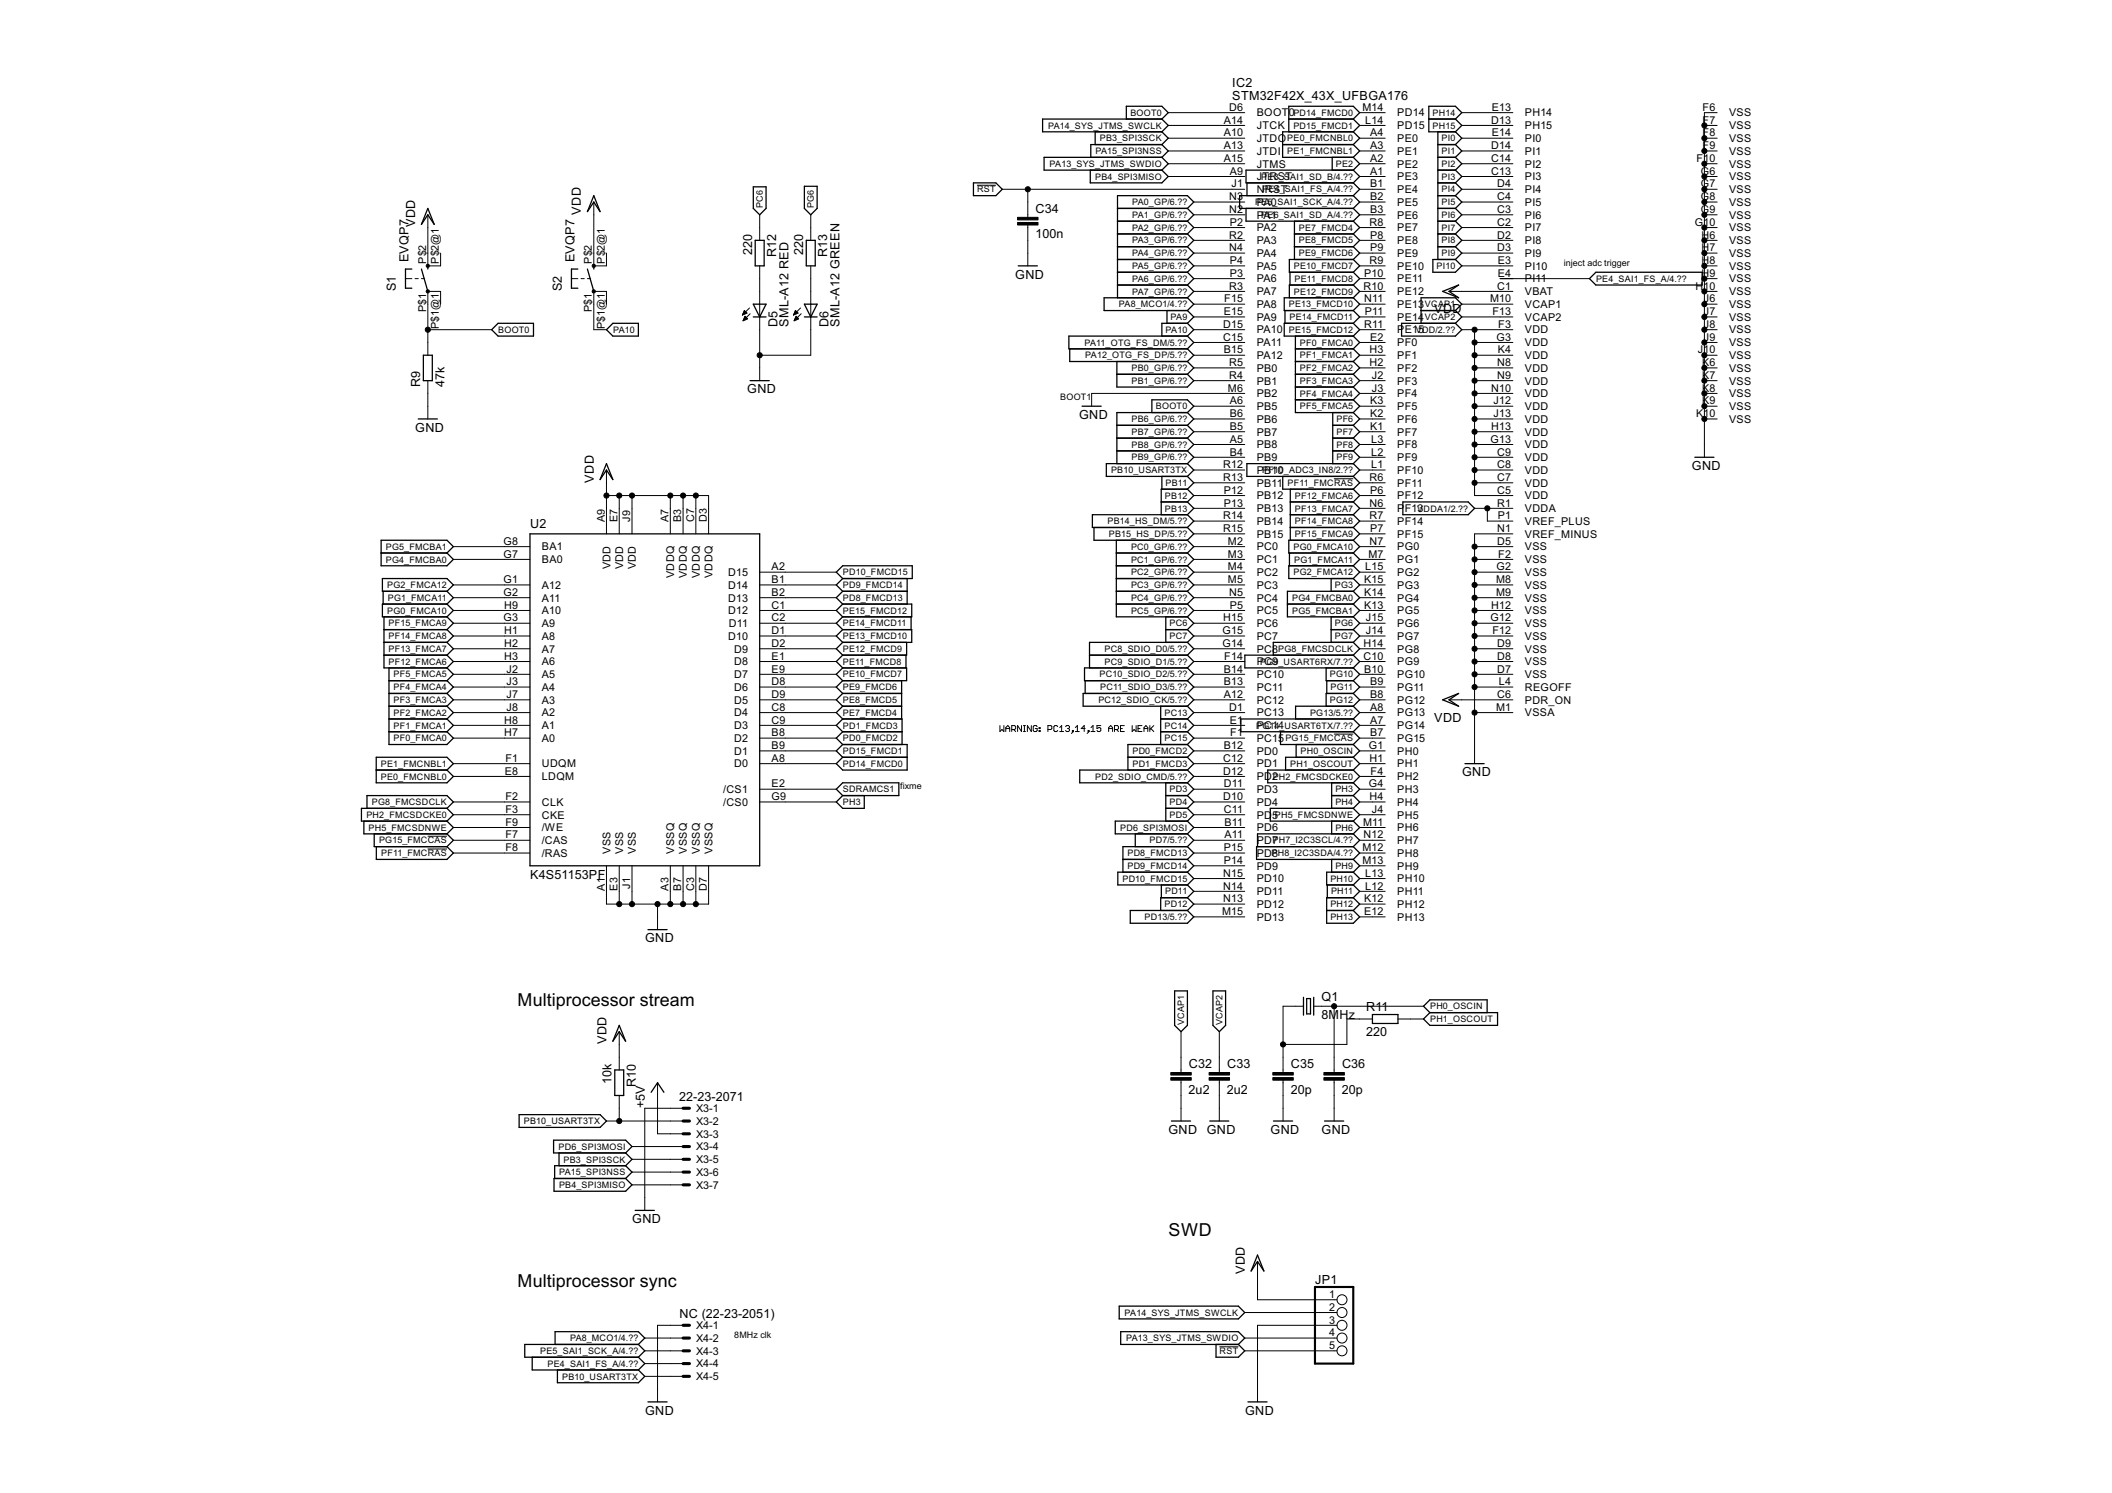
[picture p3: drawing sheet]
<svg xmlns="http://www.w3.org/2000/svg" width="420mm" height="297mm" viewBox="0 0 420 297" stroke-linecap="round" stroke-linejoin="round" font-family="sans-serif">
<defs><g id="words">
<g font-size="4">
<text x="102.9" y="200.2">Multiprocessor stream</text>
<text x="232.5" y="245.9">SWD</text>
<text x="102.9" y="256.1">Multiprocessor sync</text>
</g>
<g font-size="2.8">
<text x="245.1" y="17.3">IC2</text>
<text x="245.1" y="19.9">STM32F42X_43X_UFBGA176</text>
<text x="82.6" y="45.2" transform="rotate(-90 82.6 45.2)">VDD</text>
<text x="115.6" y="42.7" transform="rotate(-90 115.6 42.7)">VDD</text>
<text x="206" y="47.4">100n</text>
<text x="206" y="42.3">C34</text>
<text x="81.3" y="52.2" transform="rotate(-90 81.3 52.2)">EVQP7</text>
<text x="114.3" y="52.2" transform="rotate(-90 114.3 52.2)">EVQP7</text>
<text x="149.6" y="50.7" transform="rotate(-90 149.6 50.7)">220</text>
<text x="154.4" y="51.2" transform="rotate(-90 154.4 51.2)">R12</text>
<text x="159.8" y="50.7" transform="rotate(-90 159.8 50.7)">220</text>
<text x="164.6" y="51.2" transform="rotate(-90 164.6 51.2)">R13</text>
<text x="78.8" y="57.9" transform="rotate(-90 78.8 57.9)">S1</text>
<text x="111.8" y="57.9" transform="rotate(-90 111.8 57.9)">S2</text>
<text x="202" y="55.4">GND</text>
<text x="154.7" y="65" transform="rotate(-90 154.7 65)">D5</text>
<text x="156.8" y="65" transform="rotate(-90 156.8 65)">SML-A12 RED</text>
<text x="164.8" y="65" transform="rotate(-90 164.8 65)">D6</text>
<text x="167" y="65" transform="rotate(-90 167 65)">SML-A12 GREEN</text>
<text x="285.3" y="62.3">VDD</text>
<text x="83.6" y="77" transform="rotate(-90 83.6 77)">R9</text>
<text x="88.4" y="77" transform="rotate(-90 88.4 77)">47k</text>
<text x="148.6" y="78.3">GND</text>
<text x="214.7" y="83.4">GND</text>
<text x="82.6" y="85.9">GND</text>
<text x="336.6" y="93.5">GND</text>
<text x="118.1" y="96" transform="rotate(-90 118.1 96)">VDD</text>
<text x="105.5" y="104.9">U2</text>
<text x="285.3" y="143.6">VDD</text>
<text x="290.9" y="154.5">GND</text>
<text x="105.5" y="174.8">K4S51153PF</text>
<text x="128.3" y="187.5">GND</text>
<text x="262.9" y="202.7">8MHz</text>
<text x="262.9" y="199.2">Q1</text>
<text x="271.8" y="201.2">R11</text>
<text x="120.7" y="207.8" transform="rotate(-90 120.7 207.8)">VDD</text>
<text x="271.8" y="206">220</text>
<text x="121.7" y="215.7" transform="rotate(-90 121.7 215.7)">10k</text>
<text x="236.5" y="212.5">C32</text>
<text x="244.1" y="212.5">C33</text>
<text x="256.8" y="212.5">C35</text>
<text x="267" y="212.5">C36</text>
<text x="126.5" y="216.2" transform="rotate(-90 126.5 216.2)">R10</text>
<text x="128.3" y="220.5" transform="rotate(-90 128.3 220.5)">+5V</text>
<text x="135.1" y="219.1">22-23-2071</text>
<text x="236.5" y="217.6">2u2</text>
<text x="244.1" y="217.6">2u2</text>
<text x="256.8" y="217.6">20p</text>
<text x="266.9" y="217.6">20p</text>
<text x="232.4" y="225.6">GND GND</text>
<text x="252.8" y="225.6">GND</text>
<text x="262.9" y="225.6">GND</text>
<text x="125.8" y="243.4">GND</text>
<text x="247.6" y="253.5" transform="rotate(-90 247.6 253.5)">VDD</text>
<text x="261.7" y="255.4">JP1</text>
<text x="135.2" y="262.3">NC (22-23-2051)</text>
<text x="128.3" y="281.5">GND</text>
<text x="247.7" y="281.5">GND</text>
</g>
<g font-size="2.4">
<text x="244.5" y="22.1">D6</text>
<text x="250" y="23.2">BOOT0</text>
<text x="271" y="22.1">M14</text>
<text x="277.9" y="23.2">PD14</text>
<text x="296.8" y="22.1">E13</text>
<text x="303.3" y="23.2">PH14</text>
<text x="338.7" y="22.1">F6</text>
<text x="344" y="23.2">VSS</text>
<text x="243.4" y="24.6">A14</text>
<text x="243.4" y="27.1">A10</text>
<text x="243.4" y="29.7">A13</text>
<text x="250" y="25.7">JTCK</text>
<text x="250" y="28.3">JTDO</text>
<text x="271.6" y="24.6">L14</text>
<text x="272.6" y="27.1">A4</text>
<text x="272.6" y="29.7">A3</text>
<text x="277.9" y="25.7">PD15</text>
<text x="277.9" y="28.3">PE0</text>
<text x="296.7" y="24.6">D13</text>
<text x="296.7" y="29.7">D14</text>
<text x="296.8" y="27.1">E14</text>
<text x="303.3" y="25.7">PH15</text>
<text x="303.3" y="28.3">PI0</text>
<text x="338.7" y="24.6">F7</text>
<text x="338.7" y="27.1">F8</text>
<text x="338.7" y="29.7">F9</text>
<text x="344" y="25.7">VSS</text>
<text x="344" y="28.3">VSS</text>
<text x="243.4" y="32.2">A15</text>
<text x="244.6" y="34.8">A9</text>
<text x="250" y="30.8">JTDI</text>
<text x="250" y="33.3">JTMS</text>
<text x="250" y="35.9">JTRST</text>
<text x="272.6" y="32.2">A2</text>
<text x="272.6" y="34.8">A1</text>
<text x="277.9" y="30.8">PE1</text>
<text x="277.9" y="33.3">PE2</text>
<text x="277.9" y="35.9">PE3</text>
<text x="296.7" y="32.2">C14</text>
<text x="296.7" y="34.8">C13</text>
<text x="303.3" y="30.8">PI1</text>
<text x="303.3" y="33.3">PI2</text>
<text x="303.3" y="35.9">PI3</text>
<text x="337.5" y="32.2">F10</text>
<text x="338.3" y="34.8">G6</text>
<text x="344" y="30.8">VSS</text>
<text x="344" y="33.3">VSS</text>
<text x="344" y="35.9">VSS</text>
<text x="244.5" y="39.8">N3</text>
<text x="245" y="37.3">J1</text>
<text x="250" y="38.4">NRST</text>
<text x="250" y="41">PA0</text>
<text x="272.6" y="37.3">B1</text>
<text x="272.6" y="39.8">B2</text>
<text x="277.9" y="38.4">PE4</text>
<text x="277.9" y="41">PE5</text>
<text x="297.8" y="37.3">D4</text>
<text x="297.8" y="39.8">C4</text>
<text x="303.3" y="38.4">PI4</text>
<text x="303.3" y="41">PI5</text>
<text x="338.3" y="37.3">G7</text>
<text x="338.3" y="39.8">G8</text>
<text x="344" y="38.4">VSS</text>
<text x="344" y="41">VSS</text>
<text x="244.5" y="42.4">N2</text>
<text x="244.5" y="47.5">R2</text>
<text x="244.6" y="44.9">P2</text>
<text x="250" y="43.5">PA1</text>
<text x="250" y="46">PA2</text>
<text x="272.4" y="44.9">R8</text>
<text x="272.6" y="42.4">B3</text>
<text x="272.6" y="47.5">P8</text>
<text x="277.9" y="43.5">PE6</text>
<text x="277.9" y="46">PE7</text>
<text x="297.8" y="42.4">C3</text>
<text x="297.8" y="44.9">C2</text>
<text x="297.8" y="47.5">D2</text>
<text x="303.3" y="43.5">PI6</text>
<text x="303.3" y="46">PI7</text>
<text x="337.2" y="44.9">G10</text>
<text x="338.3" y="42.4">G9</text>
<text x="338.5" y="47.5">H6</text>
<text x="344" y="43.5">VSS</text>
<text x="344" y="46">VSS</text>
<text x="84.8" y="52.5" transform="rotate(-90 84.8 52.5)">P$2</text>
<text x="87.3" y="52.5" transform="rotate(-90 87.3 52.5)">P$2@1</text>
<text x="117.8" y="52.5" transform="rotate(-90 117.8 52.5)">P$2</text>
<text x="120.3" y="52.5" transform="rotate(-90 120.3 52.5)">P$2@1</text>
<text x="244.5" y="50">N4</text>
<text x="244.6" y="52.5">P4</text>
<text x="250" y="48.6">PA3</text>
<text x="250" y="51.1">PA4</text>
<text x="250" y="53.6">PA5</text>
<text x="272.4" y="52.5">R9</text>
<text x="272.6" y="50">P9</text>
<text x="277.9" y="48.6">PE8</text>
<text x="277.9" y="51.1">PE9</text>
<text x="277.9" y="53.6">PE10</text>
<text x="297.8" y="50">D3</text>
<text x="298" y="52.5">E3</text>
<text x="303.3" y="48.6">PI8</text>
<text x="303.3" y="51.1">PI9</text>
<text x="303.3" y="53.6">PI10</text>
<text x="338.5" y="50">H7</text>
<text x="338.5" y="52.5">H8</text>
<text x="344" y="48.6">VSS</text>
<text x="344" y="51.1">VSS</text>
<text x="344" y="53.6">VSS</text>
<text x="244.5" y="57.6">R3</text>
<text x="244.6" y="55.1">P3</text>
<text x="250" y="56.2">PA6</text>
<text x="250" y="58.7">PA7</text>
<text x="271.3" y="57.6">R10</text>
<text x="271.4" y="55.1">P10</text>
<text x="277.9" y="56.2">PE11</text>
<text x="277.9" y="58.7">PE12</text>
<text x="297.8" y="57.6">C1</text>
<text x="298" y="55.1">E4</text>
<text x="303.3" y="56.2">PI11</text>
<text x="303.3" y="58.7">VBAT</text>
<text x="337.3" y="57.6">H10</text>
<text x="338.5" y="55.1">H9</text>
<text x="344" y="56.2">VSS</text>
<text x="344" y="58.7">VSS</text>
<text x="84.8" y="62.2" transform="rotate(-90 84.8 62.2)">P$1</text>
<text x="87.3" y="65.5" transform="rotate(-90 87.3 65.5)">P$1@1</text>
<text x="117.8" y="62.2" transform="rotate(-90 117.8 62.2)">P$1</text>
<text x="120.3" y="65.5" transform="rotate(-90 120.3 65.5)">P$1@1</text>
<text x="243.3" y="65.2">D15</text>
<text x="243.4" y="62.7">E15</text>
<text x="243.6" y="60.2">F15</text>
<text x="250" y="61.3">PA8</text>
<text x="250" y="63.8">PA9</text>
<text x="271.4" y="60.2">N11</text>
<text x="271.4" y="65.2">R11</text>
<text x="271.5" y="62.7">P11</text>
<text x="277.9" y="61.3">PE13</text>
<text x="277.9" y="63.8">PE14</text>
<text x="296.4" y="60.2">M10</text>
<text x="296.9" y="62.7">F13</text>
<text x="298.1" y="65.2">F3</text>
<text x="303.3" y="61.3">VCAP1</text>
<text x="303.3" y="63.8">VCAP2</text>
<text x="338.9" y="60.2">J6</text>
<text x="338.9" y="62.7">J7</text>
<text x="338.9" y="65.2">J8</text>
<text x="344" y="61.3">VSS</text>
<text x="344" y="63.8">VSS</text>
<text x="243.3" y="67.8">C15</text>
<text x="243.4" y="70.3">B15</text>
<text x="250" y="66.3">PA10</text>
<text x="250" y="68.9">PA11</text>
<text x="250" y="71.4">PA12</text>
<text x="272.4" y="70.3">H3</text>
<text x="272.6" y="67.8">E2</text>
<text x="277.9" y="66.3">P</text>
<text x="277.9" y="68.9">PF0</text>
<text x="277.9" y="71.4">PF1</text>
<text x="279.5" y="66.3">E15</text>
<text x="297.7" y="67.8">G3</text>
<text x="298" y="70.3">K4</text>
<text x="303.3" y="66.3">VDD</text>
<text x="303.3" y="68.9">VDD</text>
<text x="303.3" y="71.4">VDD</text>
<text x="337.7" y="70.3">J10</text>
<text x="338.9" y="67.8">J9</text>
<text x="344" y="66.3">VSS</text>
<text x="344" y="68.9">VSS</text>
<text x="344" y="71.4">VSS</text>
<text x="244.3" y="77.9">M6</text>
<text x="244.5" y="72.8">R5</text>
<text x="244.5" y="75.4">R4</text>
<text x="250" y="74">PB0</text>
<text x="250" y="76.5">PB1</text>
<text x="272.4" y="72.8">H2</text>
<text x="272.9" y="75.4">J2</text>
<text x="272.9" y="77.9">J3</text>
<text x="277.9" y="74">PF2</text>
<text x="277.9" y="76.5">PF3</text>
<text x="296.7" y="77.9">N10</text>
<text x="297.8" y="72.8">N8</text>
<text x="297.8" y="75.4">N9</text>
<text x="303.3" y="74">VDD</text>
<text x="303.3" y="76.5">VDD</text>
<text x="338.6" y="72.8">K6</text>
<text x="338.6" y="75.4">K7</text>
<text x="338.6" y="77.9">K8</text>
<text x="344" y="74">VSS</text>
<text x="344" y="76.5">VSS</text>
<text x="244.6" y="80.5">A6</text>
<text x="244.6" y="83">B6</text>
<text x="250" y="79">PB2</text>
<text x="250" y="81.6">PB5</text>
<text x="272.6" y="80.5">K3</text>
<text x="272.6" y="83">K2</text>
<text x="277.9" y="79">PF4</text>
<text x="277.9" y="81.6">PF5</text>
<text x="297.1" y="80.5">J12</text>
<text x="297.1" y="83">J13</text>
<text x="303.3" y="79">VDD</text>
<text x="303.3" y="81.6">VDD</text>
<text x="337.4" y="83">K10</text>
<text x="338.6" y="80.5">K9</text>
<text x="344" y="79">VSS</text>
<text x="344" y="81.6">VSS</text>
<text x="244.6" y="85.5">B5</text>
<text x="244.6" y="88.1">A5</text>
<text x="250" y="84.1">PB6</text>
<text x="250" y="86.7">PB7</text>
<text x="250" y="89.2">PB8</text>
<text x="272.6" y="85.5">K1</text>
<text x="272.8" y="88.1">L3</text>
<text x="277.9" y="84.1">PF6</text>
<text x="277.9" y="86.7">PF7</text>
<text x="277.9" y="89.2">PF8</text>
<text x="296.5" y="88.1">G13</text>
<text x="296.7" y="85.5">H13</text>
<text x="303.3" y="84.1">VDD</text>
<text x="303.3" y="86.7">VDD</text>
<text x="303.3" y="89.2">VDD</text>
<text x="344" y="84.1">VSS</text>
<text x="243.3" y="93.2">R12</text>
<text x="243.3" y="95.7">R13</text>
<text x="244.6" y="90.6">B4</text>
<text x="250" y="91.7">PB9</text>
<text x="250" y="94.3">PB10</text>
<text x="272.4" y="95.7">R6</text>
<text x="272.8" y="90.6">L2</text>
<text x="272.8" y="93.2">L1</text>
<text x="277.9" y="91.7">PF9</text>
<text x="277.9" y="94.3">PF10</text>
<text x="297.8" y="90.6">C9</text>
<text x="297.8" y="93.2">C8</text>
<text x="297.8" y="95.7">C7</text>
<text x="303.3" y="91.7">VDD</text>
<text x="303.3" y="94.3">VDD</text>
<text x="243.4" y="98.2">P12</text>
<text x="243.4" y="100.8">P13</text>
<text x="250" y="96.8">PB11</text>
<text x="250" y="99.4">PB12</text>
<text x="250" y="101.9">PB13</text>
<text x="272.4" y="100.8">N6</text>
<text x="272.6" y="98.2">P6</text>
<text x="277.9" y="96.8">PF11</text>
<text x="277.9" y="99.4">PF12</text>
<text x="277.9" y="101.9">P</text>
<text x="279.5" y="101.9">F13</text>
<text x="297.8" y="98.2">C5</text>
<text x="297.8" y="100.8">R1</text>
<text x="303.3" y="96.8">VDD</text>
<text x="303.3" y="99.4">VDD</text>
<text x="303.3" y="101.9">VDDA</text>
<text x="120.3" y="103.8" transform="rotate(-90 120.3 103.8)">A9</text>
<text x="122.8" y="103.8" transform="rotate(-90 122.8 103.8)">E7</text>
<text x="125.4" y="103.8" transform="rotate(-90 125.4 103.8)">J9</text>
<text x="133" y="103.8" transform="rotate(-90 133 103.8)">A7</text>
<text x="135.5" y="103.8" transform="rotate(-90 135.5 103.8)">B3</text>
<text x="138.1" y="103.8" transform="rotate(-90 138.1 103.8)">C7</text>
<text x="140.6" y="103.8" transform="rotate(-90 140.6 103.8)">D3</text>
<text x="243.3" y="103.3">R14</text>
<text x="243.3" y="105.9">R15</text>
<text x="250" y="104.4">PB14</text>
<text x="250" y="107">PB15</text>
<text x="272.4" y="103.3">R7</text>
<text x="272.6" y="105.9">P7</text>
<text x="277.9" y="104.4">PF14</text>
<text x="277.9" y="107">PF15</text>
<text x="297.8" y="105.9">N1</text>
<text x="298" y="103.3">P1</text>
<text x="303.3" y="104.4">VREF_PLUS</text>
<text x="303.3" y="107">VREF_MINUS</text>
<text x="100.2" y="110.9">G7</text>
<text x="100.2" y="108.4">G8</text>
<text x="107.8" y="112.1">BA0</text>
<text x="107.8" y="109.5">BA1</text>
<text x="121.4" y="113.3" transform="rotate(-90 121.4 113.3)">VDD</text>
<text x="124" y="113.3" transform="rotate(-90 124 113.3)">VDD</text>
<text x="126.5" y="113.3" transform="rotate(-90 126.5 113.3)">VDD</text>
<text x="153.5" y="113.5">A2</text>
<text x="244.3" y="108.4">M2</text>
<text x="244.3" y="110.9">M3</text>
<text x="244.3" y="113.5">M4</text>
<text x="250" y="109.5">PC0</text>
<text x="250" y="112.1">PC1</text>
<text x="271.6" y="113.5">L15</text>
<text x="272.2" y="110.9">M7</text>
<text x="272.4" y="108.4">N7</text>
<text x="277.9" y="109.5">PG0</text>
<text x="277.9" y="112.1">PG1</text>
<text x="297.7" y="113.5">G2</text>
<text x="297.8" y="108.4">D5</text>
<text x="298.1" y="110.9">F2</text>
<text x="303.3" y="109.5">VSS</text>
<text x="303.3" y="112.1">VSS</text>
<text x="100.2" y="118.6">G2</text>
<text x="100.2" y="116">G1</text>
<text x="107.8" y="119.7">A11</text>
<text x="107.8" y="117.1">A12</text>
<text x="134.1" y="115" transform="rotate(-90 134.1 115)">VDDQ</text>
<text x="136.7" y="115" transform="rotate(-90 136.7 115)">VDDQ</text>
<text x="139.2" y="115" transform="rotate(-90 139.2 115)">VDDQ</text>
<text x="141.7" y="115" transform="rotate(-90 141.7 115)">VDDQ</text>
<text x="144.8" y="119.7">D13</text>
<text x="144.8" y="117.1">D14</text>
<text x="144.8" y="114.6">D15</text>
<text x="153.5" y="118.6">B2</text>
<text x="153.5" y="116">B1</text>
<text x="244.3" y="116">M5</text>
<text x="244.5" y="118.6">N5</text>
<text x="250" y="114.6">PC2</text>
<text x="250" y="117.1">PC3</text>
<text x="250" y="119.7">PC4</text>
<text x="271.4" y="116">K15</text>
<text x="271.4" y="118.6">K14</text>
<text x="277.9" y="114.6">PG2</text>
<text x="277.9" y="117.1">PG3</text>
<text x="277.9" y="119.7">PG4</text>
<text x="297.6" y="116">M8</text>
<text x="297.6" y="118.6">M9</text>
<text x="303.3" y="114.6">VSS</text>
<text x="303.3" y="117.1">VSS</text>
<text x="303.3" y="119.7">VSS</text>
<text x="100.2" y="123.6">G3</text>
<text x="100.3" y="121.1">H9</text>
<text x="107.8" y="124.8">A9</text>
<text x="107.8" y="122.2">A10</text>
<text x="144.8" y="122.2">D12</text>
<text x="145" y="124.8">D11</text>
<text x="153.5" y="123.6">C2</text>
<text x="153.5" y="121.1">C1</text>
<text x="243.3" y="123.6">H15</text>
<text x="244.6" y="121.1">P5</text>
<text x="250" y="122.2">PC5</text>
<text x="250" y="124.8">PC6</text>
<text x="271.4" y="121.1">K13</text>
<text x="271.7" y="123.6">J15</text>
<text x="277.9" y="122.2">PG5</text>
<text x="277.9" y="124.8">PG6</text>
<text x="296.5" y="123.6">G12</text>
<text x="296.7" y="121.1">H12</text>
<text x="303.3" y="122.2">VSS</text>
<text x="303.3" y="124.8">VSS</text>
<text x="100.3" y="131.3">H3</text>
<text x="100.3" y="128.7">H2</text>
<text x="100.3" y="126.2">H1</text>
<text x="107.8" y="129.8">A7</text>
<text x="107.8" y="127.3">A8</text>
<text x="144.8" y="127.3">D10</text>
<text x="146" y="129.8">D9</text>
<text x="153.5" y="131.3">E1</text>
<text x="153.5" y="128.7">D2</text>
<text x="153.5" y="126.2">D1</text>
<text x="243.2" y="126.2">G15</text>
<text x="243.2" y="128.7">G14</text>
<text x="243.6" y="131.3">F14</text>
<text x="250" y="127.3">PC7</text>
<text x="250" y="129.8">PC8</text>
<text x="271.3" y="128.7">H14</text>
<text x="271.3" y="131.3">C10</text>
<text x="271.7" y="126.2">J14</text>
<text x="277.9" y="127.3">PG7</text>
<text x="277.9" y="129.8">PG8</text>
<text x="296.9" y="126.2">F12</text>
<text x="297.8" y="128.7">D9</text>
<text x="297.8" y="131.3">D8</text>
<text x="303.3" y="127.3">VSS</text>
<text x="303.3" y="129.8">VSS</text>
<text x="100.8" y="136.3">J3</text>
<text x="100.8" y="133.8">J2</text>
<text x="107.8" y="137.5">A4</text>
<text x="107.8" y="134.9">A5</text>
<text x="107.8" y="132.4">A6</text>
<text x="146" y="137.5">D6</text>
<text x="146" y="134.9">D7</text>
<text x="146" y="132.4">D8</text>
<text x="153.5" y="136.3">D8</text>
<text x="153.5" y="133.8">E9</text>
<text x="243.4" y="133.8">B14</text>
<text x="243.4" y="136.3">B13</text>
<text x="250" y="132.4">PC9</text>
<text x="250" y="134.9">PC10</text>
<text x="250" y="137.5">PC11</text>
<text x="271.4" y="133.8">B10</text>
<text x="272.6" y="136.3">B9</text>
<text x="277.9" y="132.4">PG9</text>
<text x="277.9" y="134.9">PG10</text>
<text x="277.9" y="137.5">PG11</text>
<text x="297.8" y="133.8">D7</text>
<text x="298.2" y="136.3">L4</text>
<text x="303.3" y="132.4">VSS</text>
<text x="303.3" y="134.9">VSS</text>
<text x="303.3" y="137.5">REGOFF</text>
<text x="100.3" y="144">H8</text>
<text x="100.8" y="141.4">J8</text>
<text x="100.8" y="138.9">J7</text>
<text x="107.8" y="142.5">A2</text>
<text x="107.8" y="140">A3</text>
<text x="146" y="142.5">D4</text>
<text x="146" y="140">D5</text>
<text x="153.5" y="144">C9</text>
<text x="153.5" y="141.4">C8</text>
<text x="153.5" y="138.9">D9</text>
<text x="243.4" y="138.9">A12</text>
<text x="244.5" y="141.4">D1</text>
<text x="244.6" y="144">E1</text>
<text x="250" y="140">PC12</text>
<text x="250" y="142.5">PC13</text>
<text x="272.6" y="138.9">B8</text>
<text x="272.6" y="141.4">A8</text>
<text x="272.6" y="144">A7</text>
<text x="277.9" y="140">PG12</text>
<text x="277.9" y="142.5">PG13</text>
<text x="297.6" y="141.4">M1</text>
<text x="297.8" y="138.9">C6</text>
<text x="303.3" y="140">PDR_ON</text>
<text x="303.3" y="142.5">VSSA</text>
<text x="100.3" y="146.5">H7</text>
<text x="107.8" y="147.6">A0</text>
<text x="107.8" y="145.1">A1</text>
<text x="146" y="147.6">D2</text>
<text x="146" y="145.1">D3</text>
<text x="153.5" y="149">B9</text>
<text x="153.5" y="146.5">B8</text>
<text x="243.4" y="149">B12</text>
<text x="244.7" y="146.5">F1</text>
<text x="250" y="145.1">PC14</text>
<text x="250" y="147.6">PC15</text>
<text x="272.3" y="149">G1</text>
<text x="272.6" y="146.5">B7</text>
<text x="277.9" y="145.1">PG14</text>
<text x="277.9" y="147.6">PG15</text>
<text x="100.4" y="154.1">E8</text>
<text x="100.5" y="151.6">F1</text>
<text x="107.8" y="155.2">LDQM</text>
<text x="107.8" y="152.7">UDQM</text>
<text x="146" y="152.7">D0</text>
<text x="146" y="150.2">D1</text>
<text x="153.5" y="151.6">A8</text>
<text x="243.3" y="151.6">C12</text>
<text x="243.3" y="154.1">D12</text>
<text x="250" y="150.2">PD0</text>
<text x="250" y="152.7">PD1</text>
<text x="250" y="155.2">PD2</text>
<text x="272.4" y="151.6">H1</text>
<text x="272.7" y="154.1">F4</text>
<text x="277.9" y="150.2">PH0</text>
<text x="277.9" y="152.7">PH1</text>
<text x="277.9" y="155.2">PH2</text>
<text x="100.5" y="159.2">F2</text>
<text x="100.5" y="161.7">F3</text>
<text x="107.8" y="160.3">CLK</text>
<text x="143.9" y="160.3">/CS0</text>
<text x="143.9" y="157.8">/CS1</text>
<text x="153.5" y="159.2">G9</text>
<text x="153.5" y="156.7">E2</text>
<text x="243.3" y="159.2">D10</text>
<text x="243.5" y="156.7">D11</text>
<text x="243.5" y="161.7">C11</text>
<text x="250" y="157.8">PD3</text>
<text x="250" y="160.3">PD4</text>
<text x="272.3" y="156.7">G4</text>
<text x="272.4" y="159.2">H4</text>
<text x="272.9" y="161.7">J4</text>
<text x="277.9" y="157.8">PH3</text>
<text x="277.9" y="160.3">PH4</text>
<text x="100.5" y="164.3">F9</text>
<text x="100.5" y="166.8">F7</text>
<text x="107.8" y="165.4">/WE</text>
<text x="107.8" y="167.9">/CAS</text>
<text x="107.8" y="162.9">CKE</text>
<text x="243.6" y="164.3">B11</text>
<text x="243.6" y="166.8">A11</text>
<text x="250" y="162.9">PD</text>
<text x="250" y="165.4">PD6</text>
<text x="250" y="167.9">PD7</text>
<text x="253.1" y="162.9">5</text>
<text x="271.2" y="164.3">M11</text>
<text x="271.3" y="166.8">N12</text>
<text x="277.9" y="162.9">PH5</text>
<text x="277.9" y="165.4">PH6</text>
<text x="277.9" y="167.9">PH7</text>
<text x="100.5" y="169.4">F8</text>
<text x="107.8" y="170.5">/RAS</text>
<text x="121.4" y="169.9" transform="rotate(-90 121.4 169.9)">VSS</text>
<text x="124" y="169.9" transform="rotate(-90 124 169.9)">VSS</text>
<text x="126.5" y="169.9" transform="rotate(-90 126.5 169.9)">VSS</text>
<text x="134.1" y="169.9" transform="rotate(-90 134.1 169.9)">VSSQ</text>
<text x="136.7" y="169.9" transform="rotate(-90 136.7 169.9)">VSSQ</text>
<text x="139.2" y="169.9" transform="rotate(-90 139.2 169.9)">VSSQ</text>
<text x="141.7" y="169.9" transform="rotate(-90 141.7 169.9)">VSSQ</text>
<text x="243.4" y="169.4">P15</text>
<text x="243.4" y="171.9">P14</text>
<text x="250" y="170.5">PD8</text>
<text x="250" y="173">PD9</text>
<text x="271" y="169.4">M12</text>
<text x="271" y="171.9">M13</text>
<text x="277.9" y="170.5">PH8</text>
<text x="277.9" y="173">PH9</text>
<text x="120.3" y="177.2" transform="rotate(-90 120.3 177.2)">A1</text>
<text x="122.8" y="177.2" transform="rotate(-90 122.8 177.2)">E3</text>
<text x="125.4" y="176.9" transform="rotate(-90 125.4 176.9)">J1</text>
<text x="133" y="177.2" transform="rotate(-90 133 177.2)">A3</text>
<text x="135.5" y="177.2" transform="rotate(-90 135.5 177.2)">B7</text>
<text x="138.1" y="177.4" transform="rotate(-90 138.1 177.4)">C3</text>
<text x="140.6" y="177.4" transform="rotate(-90 140.6 177.4)">D7</text>
<text x="243.3" y="174.4">N15</text>
<text x="243.3" y="177">N14</text>
<text x="243.3" y="179.5">N13</text>
<text x="250" y="175.6">PD10</text>
<text x="250" y="178.1">PD11</text>
<text x="271.4" y="179.5">K12</text>
<text x="271.6" y="174.4">L13</text>
<text x="271.6" y="177">L12</text>
<text x="277.9" y="175.6">PH10</text>
<text x="277.9" y="178.1">PH11</text>
<text x="243.1" y="182.1">M15</text>
<text x="250" y="180.6">PD12</text>
<text x="250" y="183.2">PD13</text>
<text x="271.4" y="182.1">E12</text>
<text x="277.9" y="180.6">PH12</text>
<text x="277.9" y="183.2">PH13</text>
<text x="138.5" y="221.3">X3-1</text>
<text x="138.5" y="223.8">X3-2</text>
<text x="138.5" y="226.3">X3-3</text>
<text x="138.5" y="228.9">X3-4</text>
<text x="138.5" y="231.4">X3-5</text>
<text x="138.5" y="234">X3-6</text>
<text x="138.5" y="236.5">X3-7</text>
<text x="264.4" y="258.2">1</text>
<text x="264.4" y="260.8">2</text>
<text x="264.4" y="263.3">3</text>
<text x="138.5" y="264.4">X4-1</text>
<text x="138.5" y="267">X4-2</text>
<text x="138.5" y="269.5">X4-3</text>
<text x="264.4" y="265.9">4</text>
<text x="264.4" y="268.4">5</text>
<text x="138.5" y="272.1">X4-4</text>
<text x="138.5" y="274.6">X4-5</text>
</g>
<g font-size="2">
<text x="224.9" y="23">BOOT0</text>
<text x="257.3" y="23">PD14_FMCD0</text>
<text x="285" y="23">PH14</text>
<text x="208.5" y="25.6">PA14_SYS_JTMS_SWCLK</text>
<text x="218.8" y="28.1">PB3_SPI3SCK</text>
<text x="256.1" y="28.1">PE0_FMCNBL0</text>
<text x="257.3" y="25.6">PD15_FMCD1</text>
<text x="285" y="25.6">PH15</text>
<text x="286.8" y="28.1">PI0</text>
<text x="208.8" y="33.2">PA13_SYS_JTMS_SWDIO</text>
<text x="217.9" y="35.7">PB4_SPI3MISO</text>
<text x="217.9" y="30.7">PA15_SPI3NSS</text>
<text x="250.9" y="35.7">PE3_SAI1_SD_B/4.??</text>
<text x="256.1" y="30.7">PE1_FMCNBL1</text>
<text x="265.8" y="33.2">PE2</text>
<text x="286.8" y="30.7">PI1</text>
<text x="286.8" y="33.2">PI2</text>
<text x="286.8" y="35.7">PI3</text>
<text x="151.8" y="41.4" transform="rotate(-90 151.8 41.4)">PC6</text>
<text x="161.9" y="41.4" transform="rotate(-90 161.9 41.4)">PG6</text>
<text x="194.4" y="38.3">RST</text>
<text x="225.2" y="40.8">PA0_GP/6.??</text>
<text x="249.7" y="40.8">PE5_SAI1_SCK_A/4.??</text>
<text x="251.1" y="38.3">PE4_SAI1_FS_A/4.??</text>
<text x="286.8" y="38.3">PI4</text>
<text x="286.8" y="40.8">PI5</text>
<text x="225.2" y="43.4">PA1_GP/6.??</text>
<text x="225.2" y="45.9">PA2_GP/6.??</text>
<text x="250.9" y="43.4">PE6_SAI1_SD_A/4.??</text>
<text x="258.4" y="45.9">PE7_FMCD4</text>
<text x="286.8" y="43.4">PI6</text>
<text x="286.8" y="45.9">PI7</text>
<text x="225.2" y="48.4">PA3_GP/6.??</text>
<text x="225.2" y="51">PA4_GP/6.??</text>
<text x="225.2" y="53.5">PA5_GP/6.??</text>
<text x="257.4" y="53.5">PE10_FMCD7</text>
<text x="258.4" y="48.4">PE8_FMCD5</text>
<text x="258.4" y="51">PE9_FMCD6</text>
<text x="285.8" y="53.5">PI10</text>
<text x="286.8" y="48.4">PI8</text>
<text x="286.8" y="51">PI9</text>
<text x="311.1" y="52.9">inject adc trigger</text>
<text x="225.2" y="56.1">PA6_GP/6.??</text>
<text x="225.2" y="58.6">PA7_GP/6.??</text>
<text x="257.4" y="58.6">PE12_FMCD9</text>
<text x="257.5" y="56.1">PE11_FMCD8</text>
<text x="317.5" y="56.1">PE4_SAI1_FS_A/4.??</text>
<text x="222.6" y="61.1">PA8_MCO1/4.??</text>
<text x="232.9" y="63.7">PA9</text>
<text x="256.4" y="61.1">PE13_FMCD10</text>
<text x="256.5" y="63.7">PE14_FMCD11</text>
<text x="283.5" y="61.1">VCAP1</text>
<text x="283.5" y="63.7">VCAP2</text>
<text x="99.1" y="66.2">BOOT0</text>
<text x="122" y="66.2">PA10</text>
<text x="215.8" y="68.8">PA11_OTG_FS_DM/5.??</text>
<text x="215.9" y="71.3">PA12_OTG_FS_DP/5.??</text>
<text x="231.9" y="66.2">PA10</text>
<text x="256.4" y="66.2">PE15_FMCD12</text>
<text x="258.6" y="68.8">PF0_FMCA0</text>
<text x="258.6" y="71.3">PF1_FMCA1</text>
<text x="281.7" y="66.2">VDD/2.??</text>
<text x="225.1" y="76.4">PB1_GP/6.??</text>
<text x="225.1" y="73.8">PB0_GP/6.??</text>
<text x="258.6" y="73.8">PF2_FMCA2</text>
<text x="258.6" y="76.4">PF3_FMCA3</text>
<text x="210.9" y="79.6">BOOT1</text>
<text x="225.1" y="84">PB6_GP/6.??</text>
<text x="230" y="81.5">BOOT0</text>
<text x="258.6" y="78.9">PF4_FMCA4</text>
<text x="258.6" y="81.5">PF5_FMCA5</text>
<text x="265.9" y="84">PF6</text>
<text x="225.1" y="89.1">PB8_GP/6.??</text>
<text x="225.1" y="86.5">PB7_GP/6.??</text>
<text x="265.9" y="86.5">PF7</text>
<text x="265.9" y="89.1">PF8</text>
<text x="221" y="94.2">PB10_USART3TX</text>
<text x="225.1" y="91.6">PB9_GP/6.??</text>
<text x="251.1" y="94.2">PF10_ADC3_IN8/2.??</text>
<text x="265.9" y="91.6">PF9</text>
<text x="231.8" y="99.2">PB12</text>
<text x="231.8" y="101.8">PB13</text>
<text x="231.9" y="96.7">PB11</text>
<text x="256.1" y="96.7">PF11_FMCRAS</text>
<text x="257.6" y="99.2">PF12_FMCA6</text>
<text x="257.6" y="101.8">PF13_FMCA7</text>
<text x="282" y="101.8">VDDA1/2.??</text>
<text x="220.3" y="104.3">PB14_HS_DM/5.??</text>
<text x="220.6" y="106.9">PB15_HS_DP/5.??</text>
<text x="257.6" y="104.3">PF14_FMCA8</text>
<text x="257.6" y="106.9">PF15_FMCA9</text>
<text x="76.8" y="111.9">PG4_FMCBA0</text>
<text x="76.8" y="109.4">PG5_FMCBA1</text>
<text x="225" y="109.4">PC0_GP/6.??</text>
<text x="225" y="111.9">PC1_GP/6.??</text>
<text x="257.3" y="109.4">PG0_FMCA10</text>
<text x="257.4" y="111.9">PG1_FMCA11</text>
<text x="77" y="117">PG2_FMCA12</text>
<text x="77.1" y="119.6">PG1_FMCA11</text>
<text x="167.7" y="119.6">PD8_FMCD13</text>
<text x="167.7" y="117">PD9_FMCD14</text>
<text x="167.7" y="114.5">PD10_FMCD15</text>
<text x="225" y="119.6">PC4_GP/6.??</text>
<text x="225" y="114.5">PC2_GP/6.??</text>
<text x="225" y="117">PC3_GP/6.??</text>
<text x="257.1" y="119.6">PG4_FMCBA0</text>
<text x="257.3" y="114.5">PG2_FMCA12</text>
<text x="265.6" y="117">PG3</text>
<text x="77" y="122.1">PG0_FMCA10</text>
<text x="77.3" y="124.6">PF15_FMCA9</text>
<text x="167.7" y="124.6">PE14_FMCD11</text>
<text x="167.7" y="122.1">PE15_FMCD12</text>
<text x="225" y="122.1">PC5_GP/6.??</text>
<text x="232.6" y="124.6">PC6</text>
<text x="257.1" y="122.1">PG5_FMCBA1</text>
<text x="265.6" y="124.6">PG6</text>
<text x="77.3" y="129.7">PF13_FMCA7</text>
<text x="77.3" y="127.2">PF14_FMCA8</text>
<text x="167.7" y="129.7">PE12_FMCD9</text>
<text x="167.7" y="127.2">PE13_FMCD10</text>
<text x="219.8" y="129.7">PC8_SDIO_D0/5.??</text>
<text x="232.6" y="127.2">PC7</text>
<text x="254.3" y="129.7">PG8_FMCSDCLK</text>
<text x="265.6" y="127.2">PG7</text>
<text x="77.3" y="132.3">PF12_FMCA6</text>
<text x="78.3" y="137.3">PF4_FMCA4</text>
<text x="78.3" y="134.8">PF5_FMCA5</text>
<text x="167.7" y="137.3">PE9_FMCD6</text>
<text x="167.7" y="134.8">PE10_FMCD7</text>
<text x="167.7" y="132.3">PE11_FMCD8</text>
<text x="218.8" y="134.8">PC10_SDIO_D2/5.??</text>
<text x="218.9" y="137.3">PC11_SDIO_D3/5.??</text>
<text x="219.8" y="132.3">PC9_SDIO_D1/5.??</text>
<text x="250.7" y="132.3">PG9_USART6RX/7.??</text>
<text x="264.6" y="134.8">PG10</text>
<text x="264.7" y="137.3">PG11</text>
<text x="78.3" y="142.4">PF2_FMCA2</text>
<text x="78.3" y="139.9">PF3_FMCA3</text>
<text x="167.7" y="142.4">PE7_FMCD4</text>
<text x="167.7" y="139.9">PE8_FMCD5</text>
<text x="218.5" y="139.9">PC12_SDIO_CK/5.??</text>
<text x="231.6" y="142.4">PC13</text>
<text x="260.6" y="142.4">PG13/5.??</text>
<text x="264.6" y="139.9">PG12</text>
<text x="78.3" y="147.5">PF0_FMCA0</text>
<text x="78.3" y="144.9">PF1_FMCA1</text>
<text x="167.7" y="147.5">PD0_FMCD2</text>
<text x="167.7" y="144.9">PD1_FMCD3</text>
<text x="231.6" y="144.9">PC14</text>
<text x="231.6" y="147.5">PC15</text>
<text x="249.9" y="144.9">PG14_USART6TX/7.??</text>
<text x="255.7" y="147.5">PG15_FMCCAS</text>
<text x="75.8" y="155.1">PE0_FMCNBL0</text>
<text x="75.8" y="152.6">PE1_FMCNBL1</text>
<text x="167.7" y="152.6">PD14_FMCD0</text>
<text x="167.7" y="150">PD15_FMCD1</text>
<text x="217.9" y="155.1">PD2_SDIO_CMD/5.??</text>
<text x="225.3" y="150">PD0_FMCD2</text>
<text x="225.3" y="152.6">PD1_FMCD3</text>
<text x="253.2" y="155.1">PH2_FMCSDCKE0</text>
<text x="256.7" y="152.6">PH1_OSCOUT</text>
<text x="258.7" y="150">PH0_OSCIN</text>
<text x="74" y="160.2">PG8_FMCSDCLK</text>
<text x="167.7" y="160.2">PH3</text>
<text x="167.7" y="157.6">SDRAMCS1</text>
<text x="179.1" y="157">fixme</text>
<text x="232.6" y="157.6">PD3</text>
<text x="232.6" y="160.2">PD4</text>
<text x="265.7" y="157.6">PH3</text>
<text x="265.7" y="160.2">PH4</text>
<text x="72.9" y="162.7">PH2_FMCSDCKE0</text>
<text x="73.3" y="165.3">PH5_FMCSDNWE</text>
<text x="75.4" y="167.8">PG15_FMCCAS</text>
<text x="222.8" y="165.3">PD6_SPI3MOSI</text>
<text x="228.7" y="167.8">PD7/5.??</text>
<text x="232.6" y="162.7">PD5</text>
<text x="253.1" y="167.8">PH7_I2C3SCL/4.??</text>
<text x="253.6" y="162.7">PH5_FMCSDNWE</text>
<text x="265.7" y="165.3">PH6</text>
<text x="75.8" y="170.3">PF11_FMCRAS</text>
<text x="224.3" y="170.3">PD8_FMCD13</text>
<text x="224.3" y="172.9">PD9_FMCD14</text>
<text x="253" y="170.3">PH8_I2C3SDA/4.??</text>
<text x="265.7" y="172.9">PH9</text>
<text x="223.3" y="175.4">PD10_FMCD15</text>
<text x="231.8" y="178">PD11</text>
<text x="264.7" y="175.4">PH10</text>
<text x="264.8" y="178">PH11</text>
<text x="227.7" y="183">PD13/5.??</text>
<text x="231.6" y="180.5">PD12</text>
<text x="264.7" y="180.5">PH12</text>
<text x="264.7" y="183">PH13</text>
<text x="235.6" y="204" transform="rotate(-90 235.6 204)">VCAP1</text>
<text x="243.2" y="204" transform="rotate(-90 243.2 204)">VCAP2</text>
<text x="284.5" y="200.8">PH0_OSCIN</text>
<text x="284.5" y="203.4">PH1_OSCOUT</text>
<text x="104.2" y="223.7">PB10_USART3TX</text>
<text x="111.1" y="228.8">PD6_SPI3MOSI</text>
<text x="111.3" y="233.8">PA15_SPI3NSS</text>
<text x="112.1" y="231.3">PB3_SPI3SCK</text>
<text x="111.2" y="236.4">PB4_SPI3MISO</text>
<text x="223.7" y="261.8">PA14_SYS_JTMS_SWCLK</text>
<text x="107.5" y="269.4">PE5_SAI1_SCK_A/4.??</text>
<text x="113.4" y="266.8">PA8_MCO1/4.??</text>
<text x="146.1" y="266.2">8MHz clk</text>
<text x="224" y="266.8">PA13_SYS_JTMS_SWDIO</text>
<text x="242.6" y="269.4">RST</text>
<text x="108.9" y="271.9">PE4_SAI1_FS_A/4.??</text>
<text x="111.8" y="274.5">PB10_USART3TX</text>
</g>
</g></defs>
<g fill="none" stroke="#000" stroke-width=".2">
<path d="M194.4 36.9h3.7M199.4 37.7h48.2M204.5 37.7v5.5M232.4 22.4h15.2M232.4 25h15.2M232.4 27.5h15.2M232.4 30h15.2M232.4 32.6h15.2M232.4 35.1h15.2M270.5 22.4h5.1M270.5 25h5.1M270.5 27.5h5.1"/>
<path d="M270.5 30h5.1M270.5 32.6h5.1M270.5 35.1h5.1M270.5 37.7h5.1M290.8 22.4h10.2M290.8 25h10.2M290.8 27.5h10.2M290.8 30h10.2M290.8 32.6h10.2M290.8 35.1h10.2M290.8 37.7h10.2M339.1 25h2.5"/>
<path d="M339.1 27.5h2.5M339.1 30h2.5M339.1 32.6h2.5M339.1 35.1h2.5M339.1 37.7h2.5M341.6 22.4h-2.5v68.6M80.7 55.4h1.2M82.6 55.4h.6M83.8 55.4h.7M85.1 42.7v10.2h2.6v-2.5M113.7 55.4h1.3M115.6 55.4h.6"/>
<path d="M116.9 55.4h.6M118.1 40.2v12.7h2.5v-2.5M151.1 42.7v5.1M151.1 52.9v22.8M161.3 42.7v5.1M161.3 52.9v17.8h-10.2M204.5 44.8v8.1M237.5 55.4h10.1M237.5 52.9h10.1M237.5 58h10.1M237.5 40.2h10.1M237.5 42.7h10.1"/>
<path d="M237.5 45.3h10.1M237.5 47.8h10.1M237.5 50.4h10.1M270.5 55.4h5.1M270.5 52.9h5.1M270.5 58h5.1M270.5 40.2h5.1M270.5 42.7h5.1M270.5 45.3h5.1M270.5 47.8h5.1M270.5 50.4h5.1M288.3 58h12.7"/>
<path d="M290.8 52.9h10.2M290.8 40.2h10.2M290.8 42.7h10.2M290.8 45.3h10.2M290.8 47.8h10.2M290.8 50.4h10.2M298.4 55.4h17.8M339.1 55.4h2.5M339.1 52.9h2.5M339.1 58h2.5M339.1 40.2h2.5M339.1 42.7h2.5"/>
<path d="M339.1 45.3h2.5M339.1 47.8h2.5M339.1 50.4h2.5M85.1 75.7v7.7M85.1 65.6h12.7M87.7 60.5v-2.5h-2.6v12.7M120.6 60.5v-2.5h-2.5v7.6h2.5M147.7 62.7h.1M147.8 62.5h.2M147.8 62.4h.5M147.9 62.3h.7M147.9 63.7h.1"/>
<path d="M147.9 62.2h.6M147.9 63.6h.4M148 62.1h.4M148 63.5h.5M148 61.9h.3M148 63.4h.7M148.1 63.3h.4M148.1 61.8l.5 .5-.9 .4zM148.1 61.8h.1M148.1 63.1h.3M148.2 63h.1M148.2 62.9l.5 .5-.9 .4z"/>
<path d="M149.1 61.3l-1.4 1.4M149.2 62.4l-1.4 1.4M157.9 62.7h.1M157.9 62.5h.3M158 62.4h.5M158 62.3h.7M158 63.7h.2M158.1 62.2h.5M158.1 63.6h.3M158.1 63.5h.6M158.1 62.1h.4M158.2 61.9h.2"/>
<path d="M158.2 63.4h.6M158.2 61.8h.1M158.2 63.3h.5M158.3 63.1h.3M158.3 63h.2M158.4 62.9l.5 .5-.9 .4zM158.7 62.3l-.5-.5-.3 .9M158.7 62.3l-.8 .4M159.3 61.3l-1.4 1.4M159.4 62.4l-1.4 1.4M237.5 60.5h10.1M237.5 63.1h10.1"/>
<path d="M237.5 65.6h10.1M237.5 68.1h10.1M237.5 70.7h10.1M237.5 73.2h10.1M237.5 75.7h10.1M247.6 78.3h-30.4v2.5M270.5 60.5h5.1M270.5 63.1h5.1M270.5 65.6h5.1M270.5 68.1h5.1M270.5 70.7h5.1M270.5 73.2h5.1"/>
<path d="M270.5 75.7h5.1M270.5 78.3h5.1M290.8 60.5h10.2M290.8 63.1h10.2M290.8 65.6h10.2M293.3 68.1h7.7M293.3 70.7h7.7M293.3 73.2h7.7M293.3 75.7h7.7M293.3 78.3h7.7M293.3 65.6v33h7.7M339.1 60.5h2.5"/>
<path d="M339.1 63.1h2.5M339.1 65.6h2.5M339.1 68.1h2.5M339.1 70.7h2.5M339.1 73.2h2.5M339.1 75.7h2.5M339.1 78.3h2.5M120.6 93.5v12.7M120.6 98.6h20.4v7.6M123.2 98.6v7.6M125.7 98.6v7.6M133.3 98.6v7.6"/>
<path d="M135.9 98.6v7.6M138.4 98.6v7.6M237.5 80.8h10.1M237.5 83.4h10.1M237.5 85.9h10.1M237.5 88.4h10.1M237.5 91h10.1M237.5 93.5h10.1M237.5 96.1h10.1M237.5 98.6h10.1M265.4 95.2h3.8M270.5 80.8h5.1"/>
<path d="M270.5 83.4h5.1M270.5 85.9h5.1M270.5 88.4h5.1M270.5 91h5.1M270.5 93.5h5.1M270.5 96.1h5.1M270.5 98.6h5.1M293.3 80.8h7.7M293.3 83.4h7.7M293.3 85.9h7.7M293.3 88.4h7.7M293.3 91h7.7"/>
<path d="M293.3 93.5h7.7M293.3 96.1h7.7M339.1 80.8h2.5M339.1 83.4h2.5M90.2 108.8h15.2M90.2 111.3h15.2M90.2 116.4h15.2M90.2 118.9h15.2M151.1 113.8h15.3M151.1 116.4h15.3M151.1 118.9h15.3M237.5 101.1h10.1"/>
<path d="M237.5 103.7h10.1M237.5 106.2h10.1M237.5 108.8h10.1M237.5 111.3h10.1M237.5 113.8h10.1M237.5 116.4h10.1M237.5 118.9h10.1M270.5 101.1h5.1M270.5 103.7h5.1M270.5 106.2h5.1M270.5 108.8h5.1M270.5 111.3h5.1"/>
<path d="M270.5 113.8h5.1M270.5 116.4h5.1M270.5 118.9h5.1M293.3 101.1h7.7M293.3 108.8h7.7M293.3 111.3h7.7M293.3 113.8h7.7M293.3 116.4h7.7M293.3 118.9h7.7M295.9 101.1v2.6h5.1M301 106.2h-7.7v45.7M90.2 121.5h15.2"/>
<path d="M90.2 124h15.2M90.2 126.5h15.2M90.2 129.1h15.2M90.2 131.6h15.2M90.2 134.2h15.2M90.2 136.7h15.2M90.2 139.2h15.2M151.1 121.5h15.3M151.1 124h15.3M151.1 126.5h15.3M151.1 129.1h15.3M151.1 131.6h15.3"/>
<path d="M151.1 134.2h15.3M151.1 136.7h15.3M151.1 139.2h15.3M237.5 121.5h10.1M237.5 124h10.1M237.5 126.5h10.1M237.5 129.1h10.1M237.5 131.6h10.1M237.5 134.2h10.1M237.5 136.7h10.1M237.5 139.2h10.1M270.5 121.5h5.1"/>
<path d="M270.5 124h5.1M270.5 126.5h5.1M270.5 129.1h5.1M270.5 131.6h5.1M270.5 134.2h5.1M270.5 136.7h5.1M270.5 139.2h5.1M288.3 139.2h12.7M293.3 121.5h7.7M293.3 124h7.7M293.3 126.5h7.7M293.3 129.1h7.7"/>
<path d="M293.3 131.6h7.7M293.3 134.2h7.7M293.3 136.7h7.7M90.2 141.8h15.2M90.2 144.3h15.2M90.2 146.9h15.2M90.2 151.9h15.2M90.2 154.5h15.2M90.2 159.6h15.2M151.1 141.8h15.3M151.1 144.3h15.3M151.1 146.9h15.3"/>
<path d="M151.1 149.4h15.3M151.1 151.9h15.3M151.1 157h15.3M151.1 159.6h15.3M198.9 144.4v1.1l.4-.4 .4 .4v-1.1M200.1 145.5v-.7l.4-.4 .4 .4v.7M200.1 144.9h.8M201.3 145.1h.5l.3-.2v-.3l-.3-.2h-.5v1.1M201.7 145.1l.4 .4M203.2 144.4v1.1l-.8-1.1v1.1M203.6 144.4h.4M203.6 145.5h.4"/>
<path d="M203.8 144.4v1.1M205.2 144.4v1.1l-.8-1.1v1.1M206.3 144.6l-.2-.2h-.4l-.2 .2v.7l.2 .2h.4l.2-.2v-.4h-.3M206.7 144.8h.2v.1h-.2zM206.7 145.3h.2v.2h-.2zM208.5 145.1h.6l.2-.2v-.3l-.2-.2h-.6v1.1M210.4 144.6l-.2-.2h-.4l-.1 .2v.7l.1 .2h.4l.2-.2M210.8 145.5h.8M210.8 144.8l.4-.4v1.1M212 144.6l.2-.2h.4l.2 .2-.2 .3M212.4 144.9h.2M212.6 144.9l.2 .2-.2 .4h-.4l-.2-.2"/>
<path d="M213.3 145.3h.3v.2h-.3zM213.6 145.5l-.5 .4M213.9 145.5h.8M213.9 144.8l.4-.4v1.1M215.9 144.9h-.8l.6-.5v1.1M216.5 145.3h.2v.2h-.2zM216.7 145.5l-.4 .4M217 145.5h.8M217 144.8l.4-.4v1.1M219 144.4h-.8v.5l.4-.1 .4 .1v.4l-.2 .2h-.4l-.2-.2M220.6 144.9h.7M220.6 145.5v-.7l.4-.4 .3 .4v.7"/>
<path d="M221.7 145.1h.6l.2-.2v-.3l-.2-.2h-.6v1.1M222.1 145.1l.4 .4M222.9 144.9h.4M223.7 144.4h-.8v1.1h.8M225.2 144.4v1.1l.4-.4 .4 .4v-1.1M226.4 144.9h.4M227.2 144.4h-.8v1.1h.8M227.6 144.9h.7M227.6 145.5v-.7l.4-.4 .3 .4v.7M228.7 144.4v1.1M228.9 144.9l.6 .6M229.5 144.4l-.8 .7"/>
<path d="M237.5 141.8h10.1M237.5 144.3h10.1M237.5 146.9h10.1M237.5 149.4h10.1M237.5 151.9h10.1M237.5 154.5h10.1M237.5 157h10.1M237.5 159.6h10.1M265.4 146h3.8M270.5 141.8h5.1M270.5 144.3h5.1M270.5 146.9h5.1"/>
<path d="M270.5 149.4h5.1M270.5 151.9h5.1M270.5 154.5h5.1M270.5 157h5.1M270.5 159.6h5.1M293.3 141.8h7.7M85.1 168.9h3.8M85.1 166.4h3.8M90.2 162.1h15.2M90.2 164.6h15.2M90.2 167.2h15.2M90.2 169.7h15.2"/>
<path d="M120.6 172.3v7.6h20.4v-7.6M123.2 172.3v7.6M125.7 172.3v7.6M130.8 179.9v5.1M133.3 172.3v7.6M135.9 172.3v7.6M138.4 172.3v7.6M237.5 162.1h10.1M237.5 164.6h10.1M237.5 167.2h10.1M237.5 169.7h10.1M237.5 172.3h10.1"/>
<path d="M237.5 174.8h10.1M237.5 177.3h10.1M237.5 179.9h10.1M270.5 162.1h5.1M270.5 164.6h5.1M270.5 167.2h5.1M270.5 169.7h5.1M270.5 172.3h5.1M270.5 174.8h5.1M270.5 177.3h5.1M270.5 179.9h5.1M237.5 182.4h10.1"/>
<path d="M270.5 182.4h5.1M123.2 205.3v7.6M123.2 218v5M130.8 215.4v10.2h5.1M234.9 205.3v8.1M234.9 214.9v8.1M242.6 205.3v8.1M242.6 214.9v8.1M255.2 214.9v8.1M259.3 200.2h-4.1v13.2M261.3 200.2h21.9M265.4 200.2v13.2"/>
<path d="M265.4 214.9v8.1M273 202.7h-5.1v5.1h-12.7M278.1 202.7h5.1M120.6 223h15.3M125.7 228.1h10.2M125.7 230.7h10.2M125.7 233.2h10.2M125.7 235.7h10.2M135.9 220.5h-7.6v20.3M250.2 251v7.6h15.8M128.3 266.2h7.6M128.3 268.8h7.6"/>
<path d="M128.3 271.3h7.6M128.3 273.8h7.6M135.9 263.7h-5.1v15.2M242.6 267.9h3.8M247.6 261.1h18.4M247.6 266.2h18.4M247.6 268.8h18.4M266 263.7h-15.8v15.2"/>
<circle cx="267" cy="258.6" r=".99"/>
<circle cx="267" cy="261.1" r=".99"/>
<circle cx="267" cy="266.2" r=".99"/>
<circle cx="267" cy="268.8" r=".99"/>
<circle cx="267" cy="263.7" r=".99"/>
</g>
<g fill="none" stroke="#000" stroke-width=".25">
<path d="M118.1 38.9l1.3 3.2-1.3-1.9-1.2 1.9zM149.9 37.2h2.5v4.3l-1.3 1.2-1.2-1.2zM160 37.1h2.6v4.4l-1.3 1.2-1.3-1.2zM193.7 36.4h4.4l1.3 1.3-1.3 1.2h-4.4zM216.9 33.8v2.6h14.2l1.3-1.3-1.3-1.3M217.9 26.2v2.6M224.1 23.7v-2.6h7l1.3 1.3-1.3 1.3M231.1 23.7h-23.7v2.5h23.7M231.1 31.3l1.3 1.3-1.3 1.2M231.1 31.3h-23.4v2.5h23.4M231.1 23.7l1.3 1.3-1.3 1.2M231.1 28.8h-14.1v2.5"/>
<path d="M231.1 26.2l1.3 1.3-1.3 1.3M231.1 28.8l1.3 1.2-1.3 1.3M248.1 36.4v2.5M255.2 28.8h14M256.4 23.7h12.8M265 31.3v2.5M269.2 23.7l1.3-1.3-1.3-1.3h-12.8v5.1M269.2 33.8l1.3 1.3-1.3 1.3M269.2 38.9h-22.6v2.6h22.6M269.2 23.7l1.3 1.3-1.3 1.2M269.2 33.8h-21.3v2.6h21.3M269.2 26.2h-14v5.1h14"/>
<path d="M269.2 38.9l1.3 1.3-1.3 1.3M269.2 26.2l1.3 1.3-1.3 1.3M269.2 28.8l1.3 1.2-1.3 1.3M269.2 31.3l1.3 1.3-1.3 1.2M269.2 36.4l1.3 1.3-1.3 1.2M284.2 23.7h5.3M286 38.9h3.5M286 33.8h3.5M286 31.3h3.5M286 36.4h3.5M286 28.8h3.5M286 26.2v25.4"/>
<path d="M289.5 23.7l1.3-1.3-1.3-1.3h-5.3v5.1h5.3M289.5 26.2l1.3 1.3-1.3 1.3M289.5 28.8l1.3 1.2-1.3 1.3M289.5 31.3l1.3 1.3-1.3 1.2M289.5 23.7l1.3 1.3-1.3 1.2M289.5 36.4l1.3 1.3-1.3 1.2M289.5 38.9l1.3 1.3-1.3 1.3M289.5 33.8l1.3 1.3-1.3 1.3M81.9 53.5h-1.2v3.8h1.2M83.8 53.5l1.3 4.5M85.1 41.5l1.3 3.1-1.3-1.9-1.3 1.9zM85.1 52.9v.6"/>
<path d="M115 53.5h-1.3v3.8h1.3M116.9 53.5l1.2 4.5M118.1 52.9v.6M150.2 47.8h1.8v5.1h-1.8zM160.4 47.8h1.8v5.1h-1.8zM202.6 52.9h3.8M222.3 41.5h13.9M222.3 44h13.9M222.3 46.5h13.9M222.3 49.1h13.9M222.3 51.6h13.9M222.3 54.2h13.9"/>
<path d="M222.3 56.7h13.9M236.2 59.2h-16.6v2.6h16.6M236.2 41.5l1.3-1.3-1.3-1.3h-13.9v20.3M236.2 41.5l1.3 1.2-1.3 1.3M236.2 44l1.3 1.3-1.3 1.2M236.2 46.5l1.3 1.3-1.3 1.3M236.2 49.1l1.3 1.3-1.3 1.2M236.2 51.6l1.3 1.3-1.3 1.3M236.2 54.2l1.3 1.2-1.3 1.3M236.2 56.7l1.3 1.3-1.3 1.2M236.2 59.2l1.3 1.3-1.3 1.3M247.9 41.5v2.5h21.3"/>
<path d="M256.6 54.2v2.5M257.5 46.5h11.7M257.5 49.1h11.7M257.5 44v7.6M269.2 59.2h-13.7v2.6h13.7M269.2 46.5l1.3 1.3-1.3 1.3M269.2 51.6h-12.7v2.6h12.7M269.2 56.7h-12.7v2.5M269.2 54.2l1.3 1.2-1.3 1.3M269.2 41.5l1.3 1.2-1.3 1.3M269.2 49.1l1.3 1.3-1.3 1.2M269.2 51.6l1.3 1.3-1.3 1.3"/>
<path d="M269.2 44l1.3 1.3-1.3 1.2M269.2 56.7l1.3 1.3-1.3 1.2M269.2 59.2l1.3 1.3-1.3 1.3M285.1 51.6h4.4l1.3 1.3-1.3 1.3h-4.4zM286 41.5h3.5M286 44h3.5M286 46.5h3.5M286 49.1h3.5M287 58l3.2-1.3-1.9 1.3 1.9 1.2zM289.5 41.5l1.3 1.2-1.3 1.3M289.5 44l1.3 1.3-1.3 1.2M289.5 46.5l1.3 1.3-1.3 1.3"/>
<path d="M289.5 49.1l1.3 1.3-1.3 1.2M317.5 54.2h21.1v2.5h-21.1l-1.3-1.3zM84.2 70.7h1.8v5h-1.8zM97.8 65.6l1.3-1.3h7v2.6h-7zM120.6 65.6l1.3-1.3h5.1v2.6h-5.1zM149.2 75.7h3.8M149.9 60.5h2.5l-1.3 2.6zM149.9 63.1h2.5M160 63.1h2.6M160 60.5h2.6l-1.3 2.6zM212.8 69.4v2.5h23.4M222.2 71.9v5.1h14l1.3-1.3-1.3-1.2"/>
<path d="M222.2 74.5h14M232.2 61.8v2.5M236.2 66.9h-23.6v2.5h23.6M236.2 64.3h-5.1v2.6M236.2 66.9l1.3 1.2-1.3 1.3M236.2 71.9l1.3 1.3-1.3 1.3M236.2 69.4l1.3 1.3-1.3 1.2M236.2 64.3l1.3 1.3-1.3 1.3M236.2 61.8l1.3 1.3-1.3 1.2M255.6 61.8v2.5M257.7 66.9v15.2h11.5M257.7 79.5h11.5"/>
<path d="M257.7 69.4h11.5M257.7 77h11.5M257.7 74.5h11.5M257.7 71.9h11.5M269.2 64.3h-13.7v2.6h13.7M269.2 74.5l1.3 1.2-1.3 1.3M269.2 77l1.3 1.3-1.3 1.2M269.2 79.5l1.3 1.3-1.3 1.3M269.2 61.8l1.3 1.3-1.3 1.2M269.2 64.3l1.3 1.3-1.3 1.3M269.2 66.9l1.3 1.2-1.3 1.3M269.2 71.9l1.3 1.3-1.3 1.3"/>
<path d="M269.2 69.4l1.3 1.3-1.3 1.2M278.8 64.3h10.7l1.3 1.3-1.3 1.3h-10.7zM282.7 61.8h6.8M289.5 61.8l1.3-1.3-1.3-1.3h-6.8v5.1M289.5 61.8l1.3 1.3-1.3 1.2M83.2 83.4h3.8M120.6 92.2l1.3 3.2-1.3-1.9-1.2 1.9zM215.3 80.8h3.8M222.2 89.7h14M222.2 87.2h14M222.2 84.6h14M229.2 82.1v-2.6h7l1.3 1.3-1.3 1.3"/>
<path d="M231 99.9h5.2M231.1 94.8v2.5M236.2 82.1h-14v10.1M236.2 87.2l1.3 1.2-1.3 1.3M236.2 89.7l1.3 1.3-1.3 1.2M236.2 92.2h-16.1v2.6h16.1M236.2 82.1l1.3 1.3-1.3 1.2M236.2 84.6l1.3 1.3-1.3 1.3M236.2 92.2l1.3 1.3-1.3 1.3M236.2 94.8l1.3 1.3-1.3 1.2M236.2 97.3h-5.2v5.1M236.2 97.3l1.3 1.3-1.3 1.3"/>
<path d="M236.2 99.9l1.3 1.2-1.3 1.3M255.2 94.8v2.5h14M256.7 99.9h12.5M256.7 97.3v10.2M265.1 89.7h4.1M265.1 87.2h4.1M265.1 84.6h4.1M265.1 82.1v10.1M269.2 99.9l1.3 1.2-1.3 1.3M269.2 94.8l1.3 1.3-1.3 1.2M269.2 97.3l1.3 1.3-1.3 1.3M269.2 92.2l1.3 1.3-1.3 1.3"/>
<path d="M269.2 87.2l1.3 1.2-1.3 1.3M269.2 82.1l1.3 1.3-1.3 1.2M269.2 92.2h-21.1v2.6h21.1M269.2 89.7l1.3 1.3-1.3 1.2M269.2 84.6l1.3 1.3-1.3 1.3M279.1 99.9h13l1.2 1.2-1.2 1.3h-13zM337.2 91h3.8M75.8 110h13.1M75.8 107.5h13.1l1.3 1.3-1.3 1.2 1.3 1.3-1.3 1.3h-13.1zM76.1 115.1h12.8l1.3 1.3-1.3 1.2h-12.8zM76.2 117.6v2.6M88.9 117.6l1.3 1.3-1.3 1.3"/>
<path d="M105.4 106.2h45.7v66.1h-45.7zM166.4 113.8l1.2-1.2h13.9v2.5h-13.9zM167.6 117.6h12.9M167.6 117.6l-1.2 1.3 1.2 1.3M167.6 115.1l-1.2 1.3 1.2 1.2M180.5 115.1v5.1M217.6 104.9v2.6h18.6M222.1 107.5v15.2h14.1M222.1 117.6h14.1M222.1 110h14.1M222.1 112.6h14.1M222.1 115.1h14.1"/>
<path d="M236.2 117.6l1.3 1.3-1.3 1.3M236.2 107.5l1.3 1.3-1.3 1.2M236.2 110l1.3 1.3-1.3 1.3M236.2 112.6l1.3 1.2-1.3 1.3M236.2 115.1l1.3 1.3-1.3 1.2M236.2 102.4h-18.9v2.5h18.9M236.2 102.4l1.3 1.3-1.3 1.2M236.2 104.9l1.3 1.3-1.3 1.3M256.5 110v2.6M256.7 102.4h12.5M256.7 104.9h12.5M264.8 115.1v2.5"/>
<path d="M269.2 102.4l1.3 1.3-1.3 1.2M269.2 104.9l1.3 1.3-1.3 1.3M269.2 117.6h-13.1v5.1h13.1M269.2 107.5l1.3 1.3-1.3 1.2M269.2 107.5h-12.8v2.5h12.8M269.2 112.6h-12.8v2.5h12.8M269.2 112.6l1.3 1.2-1.3 1.3M269.2 115.1l1.3 1.3-1.3 1.2M269.2 117.6l1.3 1.3-1.3 1.3M269.2 110l1.3 1.3-1.3 1.3M76.4 122.7v10.2h12.5M76.4 130.3h12.5"/>
<path d="M76.4 127.8h12.5M76.4 125.3h12.5M77.4 138h11.5M77.4 135.4h11.5M77.4 132.9v15.2h11.5l1.3-1.2-1.3-1.3M88.9 120.2h-12.8v2.5h12.8M88.9 138l1.3 1.2-1.3 1.3M88.9 135.4l1.3 1.3-1.3 1.3M88.9 132.9l1.3 1.3-1.3 1.2M88.9 130.3l1.3 1.3-1.3 1.3M88.9 127.8l1.3 1.3-1.3 1.2M88.9 125.3l1.3 1.2-1.3 1.3"/>
<path d="M88.9 122.7l1.3 1.3-1.3 1.3M88.9 120.2l1.3 1.3-1.3 1.2M167.6 138h11.8M167.6 132.9h12.8v2.5h-12.8M167.6 125.3h13.8v2.5h-13.8M167.6 125.3l-1.2 1.2 1.2 1.3M167.6 127.8l-1.2 1.3 1.2 1.2M167.6 120.2h13.8v2.5h-13.8M167.6 130.3l-1.2 1.3 1.2 1.3M167.6 132.9l-1.2 1.3 1.2 1.2M167.6 135.4l-1.2 1.3 1.2 1.3M167.6 138l-1.2 1.2 1.2 1.3"/>
<path d="M167.6 122.7l-1.2 1.3 1.2 1.3M167.6 120.2l-1.2 1.3 1.2 1.2M179.4 135.4v7.6M180.2 130.3v2.6M180.4 127.8v2.5h-12.8M181.3 122.7v2.6M215.9 135.4v2.6M216.7 130.3h19.5M222.1 120.2h14.1M231.9 125.3h4.3M231.9 122.7v5.1M236.2 135.4l1.3 1.3-1.3 1.3"/>
<path d="M236.2 138h-20.7v2.5h20.7M236.2 132.9h-20.4v2.5h20.4M236.2 132.9l1.3 1.3-1.3 1.2M236.2 127.8l1.3 1.3-1.3 1.2M236.2 127.8h-19.5v5.1M236.2 130.3l1.3 1.3-1.3 1.3M236.2 138l1.3 1.2-1.3 1.3M236.2 125.3l1.3 1.2-1.3 1.3M236.2 120.2l1.3 1.3-1.3 1.2M236.2 122.7l1.3 1.3-1.3 1.3M256.1 120.2h13.1M263.8 132.9v2.5h5.4"/>
<path d="M263.9 135.4v2.6M264.8 125.3h4.4M264.8 122.7v5.1M269.2 138h-5.4v2.5M269.2 130.3h-21.6v2.6h21.6M269.2 127.8h-15.9v2.5M269.2 120.2l1.3 1.3-1.3 1.2M269.2 130.3l1.3 1.3-1.3 1.3M269.2 122.7l1.3 1.3-1.3 1.3M269.2 125.3l1.3 1.2-1.3 1.3M269.2 127.8l1.3 1.3-1.3 1.2M269.2 135.4l1.3 1.3-1.3 1.3"/>
<path d="M269.2 138l1.3 1.2-1.3 1.3M269.2 132.9l1.3 1.3-1.3 1.2M287 139.2l3.2-1.2-1.9 1.2 1.9 1.3zM74.8 150.7h14.1l1.3 1.2-1.3 1.3 1.3 1.3-1.3 1.2h-14.1zM74.8 153.2h14.1M77.4 140.5h11.5M77.4 143h11.5M77.4 145.6h11.5M88.9 143l1.3 1.3-1.3 1.3M88.9 140.5l1.3 1.3-1.3 1.2M166.4 157l1.2-1.3h11.2v2.6h-11.2zM167.6 148.1h12.9v5.1h-12.9l-1.2-1.3 1.2-1.2"/>
<path d="M167.6 140.5h11.8M167.6 150.7h12.9M167.6 158.3l-1.2 1.3 1.2 1.2h4.3v-2.5M167.6 143h11.9v5.1M167.6 145.6h11.9M167.6 145.6l-1.2 1.3 1.2 1.2M167.6 143l-1.2 1.3 1.2 1.3M167.6 148.1l-1.2 1.3 1.2 1.3M167.6 140.5l-1.2 1.3 1.2 1.2M224.4 150.7h11.8M230.9 143h5.3M230.9 140.5v7.6"/>
<path d="M230.9 145.6h5.3M231.9 155.7v7.7M231.9 158.3h4.3M236.2 153.2l1.3 1.3-1.3 1.2M236.2 153.2h-21.4v2.5h21.4M236.2 148.1h-11.8v5.1M236.2 140.5l1.3 1.3-1.3 1.2M236.2 143l1.3 1.3-1.3 1.3M236.2 145.6l1.3 1.3-1.3 1.2M236.2 148.1l1.3 1.3-1.3 1.3M236.2 150.7l1.3 1.2-1.3 1.3M236.2 155.7l1.3 1.3-1.3 1.3"/>
<path d="M236.2 158.3l1.3 1.3-1.3 1.2M254.7 145.6v2.5h14.5M257.9 148.1v2.6M264.9 158.3h4.3M264.9 155.7v5.1M269.2 153.2h-17v2.5h17M269.2 140.5h-11.5v2.5M269.2 148.1l1.3 1.3-1.3 1.3M269.2 150.7h-13.4v2.5M269.2 143h-22.4v2.6h22.4M269.2 150.7l1.3 1.2-1.3 1.3M269.2 140.5l1.3 1.3-1.3 1.2"/>
<path d="M269.2 143l1.3 1.3-1.3 1.3M269.2 145.6l1.3 1.3-1.3 1.2M269.2 153.2l1.3 1.3-1.3 1.2M269.2 155.7l1.3 1.3-1.3 1.3M269.2 158.3l1.3 1.3-1.3 1.2M291.4 151.9h3.9M72.4 163.4v2.5h16.5M73 160.8v-2.5h15.9l1.3 1.3-1.3 1.2M74.4 165.9v2.5h14.5M74.9 168.4v2.6h14l1.3-1.3-1.3-1.3M88.9 160.8h-17v2.6h17M88.9 165.9l1.3 1.3-1.3 1.2"/>
<path d="M88.9 160.8l1.3 1.3-1.3 1.3M88.9 163.4l1.3 1.2-1.3 1.3M223.4 171h12.8M225.8 165.9v2.5M231 176.1v2.5M231.9 160.8h4.3M236.2 178.6h-5.3v2.5M236.2 163.4l1.3 1.2-1.3 1.3M236.2 160.8l1.3 1.3-1.3 1.3M236.2 163.4h-14.3v2.5h14.3M236.2 165.9l1.3 1.3-1.3 1.2M236.2 168.4h-12.8v5.1"/>
<path d="M236.2 168.4l1.3 1.3-1.3 1.3M236.2 171l1.3 1.3-1.3 1.2M236.2 173.5h-13.8v2.6h13.8M236.2 173.5l1.3 1.3-1.3 1.3M236.2 176.1l1.3 1.2-1.3 1.3M236.2 178.6l1.3 1.3-1.3 1.2M264.1 176.1v2.5M264.9 163.4v2.5M264.9 171v2.5M269.2 176.1l1.3 1.2-1.3 1.3M269.2 160.8h-16.5v2.6h16.5M269.2 165.9h-19v2.5"/>
<path d="M269.2 168.4h-19.2v2.6h19.2M269.2 173.5h-5.3v2.6h5.3M269.2 178.6h-5.3v5.1h5.3l1.3-1.3-1.3-1.3M269.2 160.8l1.3 1.3-1.3 1.3M269.2 163.4l1.3 1.2-1.3 1.3M269.2 165.9l1.3 1.3-1.3 1.2M269.2 168.4l1.3 1.3-1.3 1.3M269.2 171l1.3 1.3-1.3 1.2M269.2 173.5l1.3 1.3-1.3 1.3M269.2 178.6l1.3 1.3-1.3 1.2M128.9 185h3.8M224.9 181.1h11.3l1.3 1.3-1.3 1.3h-11.3z"/>
<path d="M233.7 197.1h2.5v6.9l-1.3 1.3-1.2-1.3zM241.3 197.1h2.5v6.9l-1.2 1.3-1.3-1.3zM259.3 198.4v3.6M259.9 198.7h.8v3h-.8zM261.3 198.4v3.6M263.9 181.1h5.3M122.3 212.9h1.8v5.1h-1.8zM123.2 204l1.3 3.2-1.3-1.9-1.3 1.9zM129.5 217.3l1.3-1.9 1.3 1.9M273 201.8h5.1v1.8h-5.1zM284.5 201.5l-1.3-1.3 1.3-1.3h11.3v2.6M284.5 201.5h13.4v2.5h-13.4l-1.3-1.3z"/>
<path d="M103.3 221.8h16.1l1.2 1.2-1.2 1.3h-16.1zM110.1 226.8h14.4l1.2 1.3-1.2 1.3h-14.4zM110.2 234.5h14.3l1.2 1.2-1.2 1.3h-14.3zM111.2 229.4v2.5M124.5 229.4l1.2 1.3-1.2 1.2M124.5 231.9h-14.2v2.6M124.5 231.9l1.2 1.3-1.2 1.3M233 223h3.9M240.7 223h3.8M253.3 223h3.9M263.5 223h3.8M126.4 240.8h3.8"/>
<path d="M222.7 259.9h23.7l1.2 1.2-1.2 1.3h-23.7zM250.2 249.7l1.2 3.2-1.2-1.9-1.3 1.9zM105.9 270v2.6h21.1M110.4 267.5v-2.6h16.6l1.3 1.3-1.3 1.3M110.9 272.6v2.5h16.1l1.3-1.3-1.3-1.2M127 267.5h-22.6v2.5h22.6M127 270l1.3 1.3-1.3 1.3M127 267.5l1.3 1.3-1.3 1.2M128.9 278.9h3.8M222.9 264.9h23.5l1.2 1.3-1.2 1.3h-23.5zM241.9 267.5v2.5h4.5l1.2-1.2-1.2-1.3M248.3 278.9h3.8"/>
</g>
<path d="M202.4 44.3h4.1v.5h-4.1zM202.4 43.2h4.1v.6h-4.1zM232.9 214.4h4.1v.5h-4.1zM232.9 213.4h4.1v.5h-4.1zM240.5 214.4h4.1v.5h-4.1zM240.5 213.4h4.1v.5h-4.1zM253.2 214.4h4.1v.5h-4.1zM253.2 213.4h4.1v.5h-4.1zM263.4 214.4h4v.5h-4zM263.4 213.4h4v.5h-4z" fill="#000" stroke="#000" stroke-width=".2"/>
<g fill="#000" stroke="#000" stroke-width=".2">
<path d="M117.9 57.7l.2-.1 .3 .1v.5h-.5z" fill-rule="evenodd"/>
<path d="M117.9 52.7l.2-.1 .3 .1v.4h-.5z" fill-rule="evenodd"/>
<circle cx="204.5" cy="37.7" r=".51"/>
<circle cx="339.1" cy="30" r=".51"/>
<circle cx="339.1" cy="25" r=".51"/>
<circle cx="339.1" cy="27.5" r=".51"/>
<circle cx="339.1" cy="37.7" r=".51"/>
<circle cx="339.1" cy="35.1" r=".51"/>
<circle cx="339.1" cy="32.6" r=".51"/>
<circle cx="85.1" cy="58" r=".33"/>
<circle cx="85.1" cy="52.9" r=".33"/>
<circle cx="339.1" cy="40.2" r=".51"/>
<circle cx="339.1" cy="47.8" r=".51"/>
<circle cx="339.1" cy="52.9" r=".51"/>
<circle cx="339.1" cy="58" r=".51"/>
<circle cx="339.1" cy="42.7" r=".51"/>
<circle cx="339.1" cy="45.3" r=".51"/>
<circle cx="339.1" cy="55.4" r=".51"/>
<circle cx="339.1" cy="50.4" r=".51"/>
<circle cx="85.1" cy="65.6" r=".51"/>
<circle cx="151.1" cy="70.7" r=".51"/>
<circle cx="293.3" cy="65.6" r=".51"/>
<circle cx="293.3" cy="70.7" r=".51"/>
<circle cx="293.3" cy="68.1" r=".51"/>
<circle cx="293.3" cy="78.3" r=".51"/>
<circle cx="293.3" cy="73.2" r=".51"/>
<circle cx="293.3" cy="75.7" r=".51"/>
<circle cx="339.1" cy="73.2" r=".51"/>
<circle cx="339.1" cy="78.3" r=".51"/>
<circle cx="339.1" cy="60.5" r=".51"/>
<circle cx="339.1" cy="75.7" r=".51"/>
<circle cx="339.1" cy="63.1" r=".51"/>
<circle cx="339.1" cy="65.6" r=".51"/>
<circle cx="339.1" cy="68.1" r=".51"/>
<circle cx="339.1" cy="70.7" r=".51"/>
<circle cx="120.6" cy="98.6" r=".51"/>
<circle cx="123.2" cy="98.6" r=".51"/>
<circle cx="125.7" cy="98.6" r=".51"/>
<circle cx="133.3" cy="98.6" r=".51"/>
<circle cx="135.9" cy="98.6" r=".51"/>
<circle cx="138.4" cy="98.6" r=".51"/>
<circle cx="293.3" cy="83.4" r=".51"/>
<circle cx="293.3" cy="85.9" r=".51"/>
<circle cx="293.3" cy="88.4" r=".51"/>
<circle cx="293.3" cy="80.8" r=".51"/>
<circle cx="293.3" cy="93.5" r=".51"/>
<circle cx="293.3" cy="96.1" r=".51"/>
<circle cx="293.3" cy="91" r=".51"/>
<circle cx="339.1" cy="80.8" r=".51"/>
<circle cx="339.1" cy="83.4" r=".51"/>
<circle cx="293.3" cy="111.3" r=".51"/>
<circle cx="293.3" cy="108.8" r=".51"/>
<circle cx="293.3" cy="118.9" r=".51"/>
<circle cx="293.3" cy="116.4" r=".51"/>
<circle cx="293.3" cy="113.8" r=".51"/>
<circle cx="295.9" cy="101.1" r=".51"/>
<circle cx="293.3" cy="126.5" r=".51"/>
<circle cx="293.3" cy="131.6" r=".51"/>
<circle cx="293.3" cy="124" r=".51"/>
<circle cx="293.3" cy="121.5" r=".51"/>
<circle cx="293.3" cy="129.1" r=".51"/>
<circle cx="293.3" cy="136.7" r=".51"/>
<circle cx="293.3" cy="134.2" r=".51"/>
<circle cx="293.3" cy="141.8" r=".51"/>
<circle cx="123.2" cy="179.9" r=".51"/>
<circle cx="125.7" cy="179.9" r=".51"/>
<circle cx="130.8" cy="179.9" r=".51"/>
<circle cx="133.3" cy="179.9" r=".51"/>
<circle cx="135.9" cy="179.9" r=".51"/>
<circle cx="138.4" cy="179.9" r=".51"/>
<circle cx="255.2" cy="207.8" r=".51"/>
<circle cx="265.4" cy="200.2" r=".51"/>
<circle cx="123.2" cy="223" r=".51"/>
</g>
<path d="M261.6 256.1h7.6v15.2h-7.6z" fill="none" stroke="#000" stroke-width=".42"/>
<path d="M135.9 220.5h1.3M135.9 223h1.3M135.9 225.6h1.3M135.9 228.1h1.3M135.9 230.7h1.3M135.9 233.2h1.3M135.9 235.7h1.3M135.9 263.7h1.3M135.9 266.2h1.3M135.9 268.8h1.3M135.9 271.3h1.3M135.9 273.8h1.3" fill="none" stroke="#000" stroke-width=".61"/>
<use href="#words"/>
</svg>
